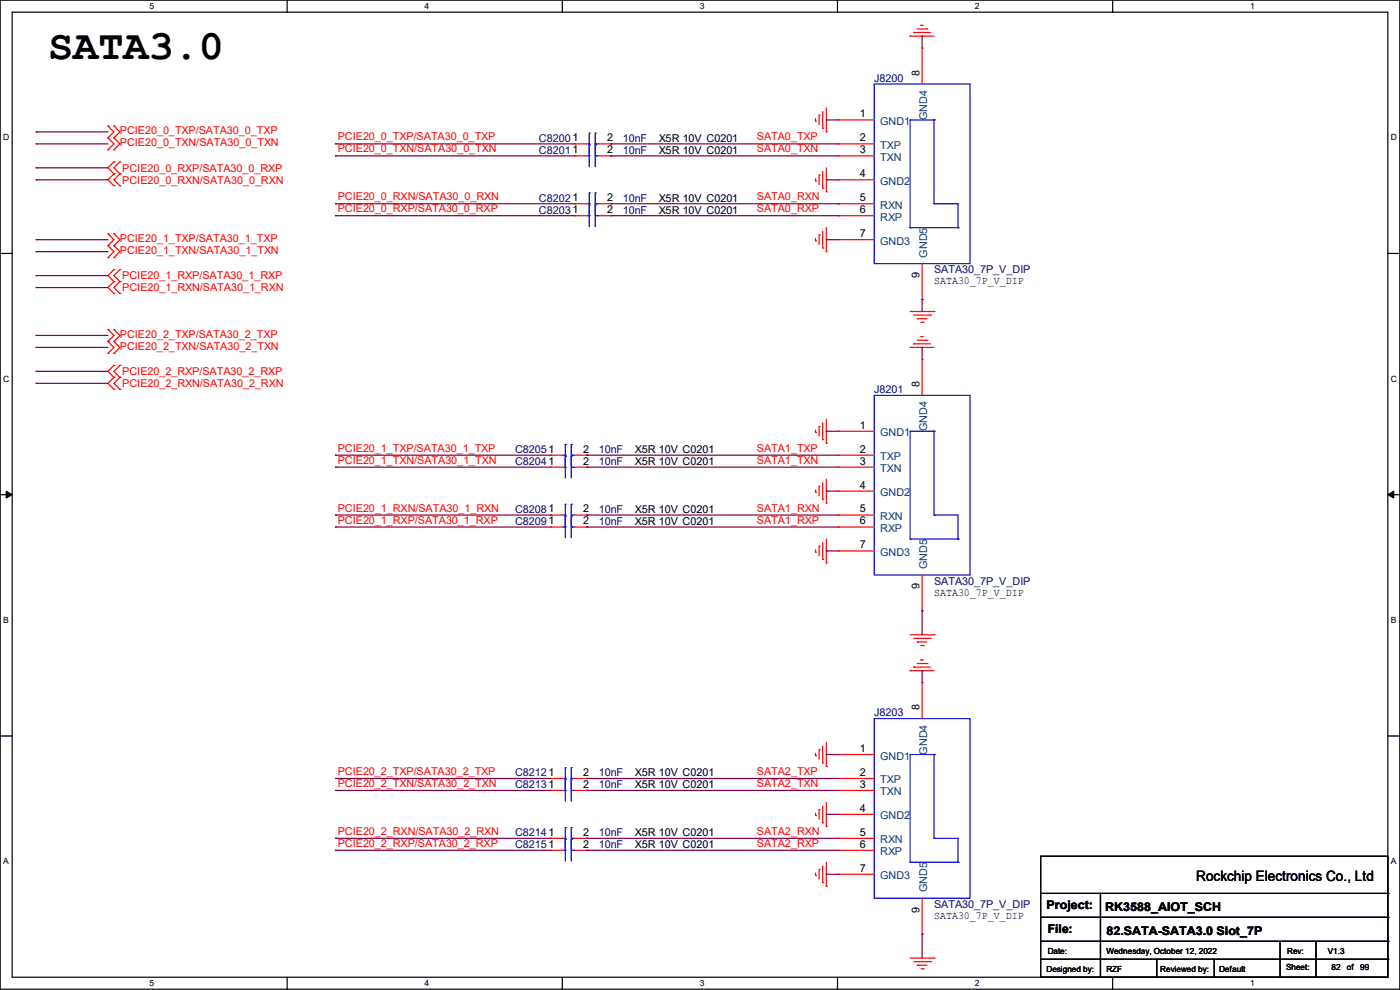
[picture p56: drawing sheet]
<svg xmlns="http://www.w3.org/2000/svg" width="297mm" height="210mm" viewBox="0 0 297 210" stroke-linecap="round" stroke-linejoin="round" font-family="sans-serif">
<defs><g id="words">
<text font-size="8.9" x="10.2" y="12.5">SATA3.0</text>
<text font-size="3" x="253.8" y="186.9">Rockchip Electronics Co., Ltd</text>
<g font-size="2.5">
<text x="222" y="192.9">Project:</text>
<text x="222.3" y="198">File:</text>
<text x="234.5" y="193.2">RK3588_AIOT_SCH</text>
<text x="234.7" y="198.2">82.SATA-SATA3.0 Slot_7P</text>
</g>
<g font-size="2.3" fill="#000080">
<text x="185.5" y="17.4">J8200</text>
<text x="114.3" y="30.1">C82001</text>
<text x="114.3" y="32.6">C82011</text>
<text x="132.1" y="30.1">10nF</text>
<text x="132.1" y="32.6">10nF</text>
<text x="114.3" y="45.3">C82031</text>
<text x="114.3" y="42.8">C82021</text>
<text x="132.1" y="45.3">10nF</text>
<text x="132.1" y="42.8">10nF</text>
<text x="198.2" y="58">SATA30_7P_V_DIP</text>
<text x="185.5" y="83.4">J8201</text>
<text x="109.3" y="96.1">C82051</text>
<text x="109.3" y="98.6">C82041</text>
<text x="127" y="96.1">10nF</text>
<text x="127" y="98.6">10nF</text>
<text x="109.3" y="108.8">C82081</text>
<text x="109.3" y="111.3">C82091</text>
<text x="127" y="108.8">10nF</text>
<text x="127" y="111.3">10nF</text>
<text x="198.2" y="124">SATA30_7P_V_DIP</text>
<text x="185.5" y="152">J8203</text>
<text x="109.3" y="164.7">C82121</text>
<text x="109.3" y="167.2">C82131</text>
<text x="127" y="164.7">10nF</text>
<text x="127" y="167.2">10nF</text>
<text x="109.3" y="179.9">C82151</text>
<text x="109.3" y="177.4">C82141</text>
<text x="127" y="179.9">10nF</text>
<text x="127" y="177.4">10nF</text>
<text x="198.2" y="192.6">SATA30_7P_V_DIP</text>
</g>
<g font-size="2.3">
<text x="195.1" y="16" transform="rotate(-90 195.1 16)">8</text>
<text x="128.8" y="30">2</text>
<text x="182.4" y="24.9">1</text>
<text x="182.4" y="30">2</text>
<text x="128.8" y="32.5">2</text>
<text x="139.7" y="30.1">X5R 10V C0201</text>
<text x="139.7" y="32.6">X5R 10V C0201</text>
<text x="182.4" y="32.5">3</text>
<text x="182.4" y="37.6">4</text>
<text x="128.8" y="45.2">2</text>
<text x="128.8" y="42.7">2</text>
<text x="139.7" y="45.3">X5R 10V C0201</text>
<text x="139.7" y="42.8">X5R 10V C0201</text>
<text x="182.4" y="42.7">5</text>
<text x="182.4" y="45.2">6</text>
<text x="182.4" y="50.3">7</text>
<text x="195.1" y="59" transform="rotate(-90 195.1 59)">9</text>
<text x="198.2" y="60.3">SATA30_7P_V_DIP</text>
<text x="195.1" y="82.1" transform="rotate(-90 195.1 82.1)">8</text>
<text x="182.4" y="90.9">1</text>
<text x="123.7" y="96">2</text>
<text x="123.7" y="98.6">2</text>
<text x="134.7" y="96.1">X5R 10V C0201</text>
<text x="134.7" y="98.6">X5R 10V C0201</text>
<text x="182.4" y="96">2</text>
<text x="182.4" y="98.6">3</text>
<text x="182.4" y="103.6">4</text>
<text x="123.7" y="108.7">2</text>
<text x="123.7" y="111.3">2</text>
<text x="134.7" y="108.8">X5R 10V C0201</text>
<text x="134.7" y="111.3">X5R 10V C0201</text>
<text x="182.4" y="108.7">5</text>
<text x="182.4" y="111.3">6</text>
<text x="182.4" y="116.3">7</text>
<text x="195.1" y="125" transform="rotate(-90 195.1 125)">9</text>
<text x="198.2" y="126.4">SATA30_7P_V_DIP</text>
<text x="195.1" y="150.7" transform="rotate(-90 195.1 150.7)">8</text>
<text x="182.4" y="159.5">1</text>
<text x="123.7" y="164.6">2</text>
<text x="123.7" y="167.1">2</text>
<text x="134.7" y="164.7">X5R 10V C0201</text>
<text x="134.7" y="167.2">X5R 10V C0201</text>
<text x="182.4" y="164.6">2</text>
<text x="182.4" y="167.1">3</text>
<text x="182.4" y="172.2">4</text>
<text x="123.7" y="179.8">2</text>
<text x="123.7" y="177.3">2</text>
<text x="134.7" y="179.9">X5R 10V C0201</text>
<text x="134.7" y="177.4">X5R 10V C0201</text>
<text x="182.4" y="177.3">5</text>
<text x="182.4" y="179.8">6</text>
<text x="182.4" y="184.9">7</text>
<text x="195.1" y="193.6" transform="rotate(-90 195.1 193.6)">9</text>
<text x="198.2" y="194.9">SATA30_7P_V_DIP</text>
</g>
<g font-size="2.3" fill="#f00">
<text x="25.4" y="28.5">PCIE20_0_TXP/SATA30_0_TXP</text>
<text x="71.7" y="29.8">PCIE20_0_TXP/SATA30_0_TXP</text>
<text x="160.6" y="29.8">SATA0_TXP</text>
<text x="25.4" y="31.1">PCIE20_0_TXN/SATA30_0_TXN</text>
<text x="71.7" y="32.3">PCIE20_0_TXN/SATA30_0_TXN</text>
<text x="160.6" y="32.3">SATA0_TXN</text>
<text x="26" y="36.4">PCIE20_0_RXP/SATA30_0_RXP</text>
<text x="26" y="38.9">PCIE20_0_RXN/SATA30_0_RXN</text>
<text x="71.7" y="42.5">PCIE20_0_RXN/SATA30_0_RXN</text>
<text x="71.7" y="45">PCIE20_0_RXP/SATA30_0_RXP</text>
<text x="160.6" y="42.5">SATA0_RXN</text>
<text x="160.6" y="45">SATA0_RXP</text>
<text x="25.4" y="53.9">PCIE20_1_TXN/SATA30_1_TXN</text>
<text x="25.4" y="51.4">PCIE20_1_TXP/SATA30_1_TXP</text>
<text x="26" y="59.3">PCIE20_1_RXP/SATA30_1_RXP</text>
<text x="26" y="61.8">PCIE20_1_RXN/SATA30_1_RXN</text>
<text x="25.4" y="71.7">PCIE20_2_TXP/SATA30_2_TXP</text>
<text x="25.4" y="74.3">PCIE20_2_TXN/SATA30_2_TXN</text>
<text x="26" y="79.6">PCIE20_2_RXP/SATA30_2_RXP</text>
<text x="26" y="82.1">PCIE20_2_RXN/SATA30_2_RXN</text>
<text x="71.7" y="95.8">PCIE20_1_TXP/SATA30_1_TXP</text>
<text x="160.6" y="95.8">SATA1_TXP</text>
<text x="71.7" y="98.4">PCIE20_1_TXN/SATA30_1_TXN</text>
<text x="160.6" y="98.4">SATA1_TXN</text>
<text x="71.7" y="108.5">PCIE20_1_RXN/SATA30_1_RXN</text>
<text x="71.7" y="111.1">PCIE20_1_RXP/SATA30_1_RXP</text>
<text x="160.6" y="108.5">SATA1_RXN</text>
<text x="160.6" y="111.1">SATA1_RXP</text>
<text x="71.7" y="164.4">PCIE20_2_TXP/SATA30_2_TXP</text>
<text x="71.7" y="167">PCIE20_2_TXN/SATA30_2_TXN</text>
<text x="160.6" y="164.4">SATA2_TXP</text>
<text x="160.6" y="167">SATA2_TXN</text>
<text x="71.7" y="177.1">PCIE20_2_RXN/SATA30_2_RXN</text>
<text x="71.7" y="179.7">PCIE20_2_RXP/SATA30_2_RXP</text>
<text x="160.6" y="177.1">SATA2_RXN</text>
<text x="160.6" y="179.7">SATA2_RXP</text>
</g>
<g font-size="2.3" fill="#004080">
<text x="186.7" y="26.5">GND1</text>
<text x="196.7" y="25.4" transform="rotate(-90 196.7 25.4)">GND4</text>
<text x="186.7" y="31.6">TXP</text>
<text x="186.7" y="34.1">TXN</text>
<text x="186.7" y="39.2">GND2</text>
<text x="186.7" y="44.3">RXN</text>
<text x="186.7" y="46.8">RXP</text>
<text x="186.7" y="51.9">GND3</text>
<text x="196.7" y="54.7" transform="rotate(-90 196.7 54.7)">GND5</text>
<text x="186.7" y="92.5">GND1</text>
<text x="196.7" y="91.5" transform="rotate(-90 196.7 91.5)">GND4</text>
<text x="186.7" y="97.6">TXP</text>
<text x="186.7" y="100.2">TXN</text>
<text x="186.7" y="105.2">GND2</text>
<text x="186.7" y="110.3">RXN</text>
<text x="186.7" y="112.9">RXP</text>
<text x="186.7" y="117.9">GND3</text>
<text x="196.7" y="120.7" transform="rotate(-90 196.7 120.7)">GND5</text>
<text x="186.7" y="161.1">GND1</text>
<text x="196.7" y="160.1" transform="rotate(-90 196.7 160.1)">GND4</text>
<text x="186.7" y="166.2">TXP</text>
<text x="186.7" y="168.7">TXN</text>
<text x="186.7" y="173.8">GND2</text>
<text x="186.7" y="178.9">RXN</text>
<text x="186.7" y="181.4">RXP</text>
<text x="186.7" y="186.5">GND3</text>
<text x="196.7" y="189.3" transform="rotate(-90 196.7 189.3)">GND5</text>
</g>
<g font-size="1.8">
<text x="31.7" y="1.9">5</text>
<text x="90.1" y="1.9">4</text>
<text x="148.5" y="1.9">3</text>
<text x="206.8" y="1.9">2</text>
<text x="265.2" y="1.9">1</text>
<text x=".7" y="29.8">D</text>
<text x="295.1" y="29.8">D</text>
<text x=".7" y="80.9">C</text>
<text x="295.1" y="80.9">C</text>
<text x=".7" y="132.1">B</text>
<text x="295.1" y="132.1">B</text>
<text x=".7" y="183.3">A</text>
<text x="295.1" y="183.3">A</text>
<text x="222.3" y="202.3">Date:</text>
<text x="234.7" y="202.3">Wednesday, October 12, 2022</text>
<text x="273.1" y="202.3">Rev:</text>
<text x="281.7" y="202.3">V1.3</text>
<text x="31.7" y="209.2">5</text>
<text x="90.1" y="209.2">4</text>
<text x="148.5" y="209.2">3</text>
<text x="206.8" y="209.2">2</text>
<text x="222" y="206.1">Designed by:</text>
<text x="234.7" y="206.1">RZF</text>
<text x="246.2" y="206.1">Reviewed by:</text>
<text x="258.6" y="206.1">Default</text>
<text x="265.2" y="209.2">1</text>
<text x="272.8" y="205.9">Sheet:</text>
<text x="282.5" y="205.9">82</text>
<text x="285.7" y="205.9">of</text>
<text x="288.6" y="205.9">99</text>
</g>
</g></defs>
<path d="M0 0h297v209.8h-297zM2.6 2.6h291.8v204.7h-291.8z" fill="none" stroke="#000" stroke-width=".25"/>
<g fill="#fff">
<path d="M31.7 .3h1v2h-1z"/>
<path d="M31.7 207.6h1v1.9h-1z"/>
</g>
<path d="M60.9 0v2.6M60.9 207.3v2.5" fill="none" stroke="#000" stroke-width=".25"/>
<g fill="#fff">
<path d="M90.1 .3h1v2h-1z"/>
<path d="M90.1 207.6h1v1.9h-1z"/>
</g>
<path d="M119.3 0v2.6M119.3 207.3v2.5" fill="none" stroke="#000" stroke-width=".25"/>
<g fill="#fff">
<path d="M148.5 .3h.9v2h-.9z"/>
<path d="M148.5 207.6h.9v1.9h-.9z"/>
</g>
<path d="M177.7 0v2.6M177.7 207.3v2.5" fill="none" stroke="#000" stroke-width=".25"/>
<g fill="#fff">
<path d="M206.8 .3h1v2h-1z"/>
<path d="M206.8 207.6h1v1.9h-1z"/>
</g>
<path d="M236.1 0v2.6M236.1 207.3v2.5" fill="none" stroke="#000" stroke-width=".25"/>
<g fill="#fff">
<path d="M265.2 .3h1v2h-1z"/>
<path d="M265.2 207.6h1v1.9h-1z"/>
<path d="M.7 28.2h1.2v1.9h-1.2z"/>
<path d="M295.1 28.2h1.2v1.9h-1.2z"/>
<path d="M.7 79.3h1.2v2h-1.2z"/>
<path d="M295.1 79.3h1.2v2h-1.2z"/>
</g>
<path d="M0 53.8h2.6M294.4 53.8h2.6" fill="none" stroke="#000" stroke-width=".25"/>
<g fill="#fff">
<path d="M.7 130.5h1.2v2h-1.2z"/>
<path d="M295.1 130.5h1.1v2h-1.1z"/>
</g>
<path d="M0 104.9h2.6M294.4 104.9h2.6" fill="none" stroke="#000" stroke-width=".25"/>
<path d="M1.3 104.2l1.3 .7-1.3 .8zM294.4 104.9l1.3-.7v1.5z" fill="#000" stroke="#000" stroke-width=".21"/>
<g fill="#fff">
<path d="M.7 181.7h1.2v2h-1.2z"/>
<path d="M295.1 181.7h1.1v2h-1.1z"/>
</g>
<g fill="none" stroke="#000" stroke-width=".25">
<path d="M0 156.1h2.6M294.4 156.1h2.6M220.8 181.7h73.6v25.6h-73.6zM220.8 189.5h73.6M220.8 194.6h73.6M220.8 199.7h73.6M233.5 189.5v17.8M271.6 199.7v7.6M279.2 199.7v7.6M294.4 189.5h.1M294.4 194.6h.1M294.4 199.7h.1"/>
<path d="M220.8 203.5h73.6M233.5 207.3h.1M245.4 207.3h.1M245.4 203.5v3.8M257.6 207.3h.1M257.6 203.5v3.8M271.6 207.3h.1M279.2 207.3h.1M294.4 203.5h.1"/>
</g>
<g fill="none" stroke="#f00" stroke-width=".25">
<path d="M193.1 7.7h.1M193.1 7.7h5.1M193.8 6.9h.1M193.8 6.9h3.6M194.6 6.1h2M195.4 5.4h.1M195.4 5.4h.5M195.6 10.2h.1M195.6 10.2v7.6M196.6 6.1h.1M22.9 29.3h.1M22.9 26.7h.1"/>
<path d="M22.9 31.8h.1M22.9 26.7l1.3 1.3-1.3 1.3M22.9 29.3l1.3 1.2-1.3 1.3M24.2 29.3h.1M24.2 26.7h.1M24.2 31.8h.1M24.2 34.3h.1M24.2 36.9h.1M24.2 39.4h.1M24.2 26.7l1.2 1.3-1.2 1.3M24.2 29.3l1.2 1.2-1.2 1.3M24.2 34.3l-1.3 1.3 1.3 1.3"/>
<path d="M24.2 36.9l-1.3 1.2 1.3 1.3M25.4 36.9h.1M25.4 34.3h.1M25.4 39.4h.1M25.4 34.3l-1.2 1.3 1.2 1.3M25.4 36.9l-1.2 1.2 1.2 1.3M122 30.5h.1M122 33.1h.1M122 30.5h2.5M122 33.1h2.5M127 30.5h2.6M127 33.1h2.6"/>
<path d="M129.6 30.5h.1M129.6 33.1h.1M173 25.7h.1M173 38.4h.1M173 25.2v.5M173 37.9v.5M173.8 24.4h.1M173.8 37.1h.1M173.8 24.4v2.1M173.8 37.1v2.1M174.5 27.2h.1M174.5 39.9h.1"/>
<path d="M174.5 23.7v3.5M174.5 36.4v3.5M175.3 28h.1M175.3 22.9v5.1M175.3 35.6v5.1M177.8 25.4h.1M177.8 30.5h.1M177.8 33.1h.1M177.8 38.1h.1M177.8 25.4h7.7M177.8 30.5h7.7M177.8 33.1h7.7"/>
<path d="M177.8 38.1h7.7M22.9 54.7h.1M22.9 52.1h.1M22.9 49.6h.1M22.9 52.1l1.3 1.3-1.3 1.3M22.9 49.6l1.3 1.2-1.3 1.3M24.2 54.7h.1M24.2 52.1h.1M24.2 49.6h.1M24.2 59.7h.1M24.2 57.2h.1M24.2 52.1l1.2 1.3-1.2 1.3"/>
<path d="M24.2 49.6l1.2 1.2-1.2 1.3M24.2 59.7l-1.3 1.3 1.3 1.3M24.2 57.2l-1.3 1.3 1.3 1.2M25.4 59.7h.1M25.4 57.2h.1M25.4 59.7l-1.2 1.3 1.2 1.3M25.4 57.2l-1.2 1.3 1.2 1.2M122 45.8h.1M122 43.2h.1M122 45.8h2.5M122 43.2h2.5M127 45.8h2.6"/>
<path d="M127 43.2h2.6M129.6 45.8h.1M129.6 43.2h.1M173 51.1h.1M173 50.6v.5M173.8 49.8h.1M173.8 49.8v2.1M174.5 52.6h.1M174.5 49.1v3.5M175.3 40.7h.1M175.3 53.4h.1M175.3 48.3v5.1"/>
<path d="M177.8 43.2h.1M177.8 45.8h.1M177.8 50.8h.1M177.8 45.8h7.7M177.8 43.2h7.7M177.8 50.8h7.7M195.6 55.9v7.6M22.9 72.4h.1M22.9 69.9h.1M22.9 75h.1M22.9 69.9l1.3 1.3-1.3 1.2M22.9 72.4l1.3 1.3-1.3 1.3"/>
<path d="M24.2 62.3h.1M24.2 72.4h.1M24.2 69.9h.1M24.2 75h.1M24.2 77.5h.1M24.2 69.9l1.2 1.3-1.2 1.2M24.2 72.4l1.2 1.3-1.2 1.3M24.2 77.5l-1.3 1.3 1.3 1.3M25.4 62.3h.1M25.4 77.5h.1M25.4 77.5l-1.2 1.3 1.2 1.3M193.1 73.7h.1"/>
<path d="M193.1 66.1h5.1M193.1 73.7h5.1M193.8 72.9h.1M193.8 66.8h3.6M193.8 72.9h3.6M194.6 67.6h.1M194.6 67.6h2M194.6 72.2h2M195.4 71.4h.1M195.4 68.4h.5M195.4 71.4h.5M195.6 76.2h.1"/>
<path d="M195.6 63.5h.1M195.6 76.2v7.7M195.9 68.4h.1M196.6 72.2h.1M197.4 66.8h.1M198.2 66.1h.1M24.2 80.1h.1M24.2 82.6h.1M24.2 80.1l-1.3 1.2 1.3 1.3M25.4 80.1h.1M25.4 82.6h.1M25.4 80.1l-1.2 1.2 1.2 1.3"/>
<path d="M116.9 96.6h.1M116.9 99.1h.1M116.9 96.6h2.5M116.9 99.1h2.5M122 96.6h2.5M122 99.1h2.5M124.5 96.6h.1M124.5 99.1h.1M173 91.7h.1M173 91.2v.5M173.8 90.5h.1M173.8 90.5v2"/>
<path d="M174.5 93.3h.1M174.5 89.7v3.6M175.3 94h.1M175.3 88.9v5.1M177.8 91.5h.1M177.8 96.6h.1M177.8 99.1h.1M177.8 96.6h7.7M177.8 91.5h7.7M177.8 99.1h7.7M116.9 109.3h.1M116.9 111.8h.1"/>
<path d="M116.9 109.3h2.5M116.9 111.8h2.5M122 109.3h2.5M122 111.8h2.5M124.5 109.3h.1M124.5 111.8h.1M173 104.4h.1M173 117.1h.1M173 103.9v.5M173 116.6v.5M173.8 103.2h.1M173.8 115.9h.1"/>
<path d="M173.8 103.2v2M173.8 115.9v2M174.5 106h.1M174.5 118.7h.1M174.5 102.4v3.6M174.5 115.1v3.6M175.3 106.7h.1M175.3 119.4h.1M175.3 101.6v5.1M175.3 114.3v5.1M177.8 104.2h.1M177.8 109.3h.1"/>
<path d="M177.8 111.8h.1M177.8 116.9h.1M177.8 109.3h7.7M177.8 111.8h7.7M177.8 104.2h7.7M177.8 116.9h7.7M193.1 134.7h5.1M193.8 135.4h3.6M194.6 136.2h.1M194.6 136.2h2M195.4 140h.1M195.4 136.9h.5"/>
<path d="M195.4 140h.5M195.6 129.6h.1M195.6 122v7.6M195.9 136.9h.1M197.4 135.4h.1M198.2 134.7h.1M173 159.8v.5M173.8 159h.1M173.8 159v2.1M174.5 158.3v3.5M175.3 157.5v5.1M193.1 142.3h.1"/>
<path d="M193.1 142.3h5.1M193.8 141.5h.1M193.8 141.5h3.6M194.6 140.8h2M195.6 144.8h.1M195.6 144.8v7.6M196.6 140.8h.1M116.9 165.1h.1M116.9 167.7h.1M116.9 177.8h.1M116.9 165.1h2.5M116.9 167.7h2.5"/>
<path d="M116.9 177.8h2.5M122 165.1h2.5M122 167.7h2.5M122 177.8h2.5M124.5 165.1h.1M124.5 167.7h.1M124.5 177.8h.1M173 160.3h.1M173 173h.1M173 172.5v.5M173.8 171.7h.1M173.8 171.7v2.1"/>
<path d="M174.5 161.8h.1M174.5 174.5h.1M174.5 171v3.5M175.3 162.6h.1M175.3 175.3h.1M175.3 170.2v5.1M177.8 160.1h.1M177.8 165.1h.1M177.8 167.7h.1M177.8 172.8h.1M177.8 177.8h.1M177.8 165.1h7.7"/>
<path d="M177.8 167.7h7.7M177.8 160.1h7.7M177.8 172.8h7.7M177.8 177.8h7.7M116.9 180.4h.1M116.9 180.4h2.5M122 180.4h2.5M124.5 180.4h.1M173 185.7h.1M173 185.2v.5M173.8 184.4h.1M173.8 184.4v2.1"/>
<path d="M174.5 187.2h.1M174.5 183.7v3.5M175.3 188h.1M175.3 182.9v5.1M177.8 180.4h.1M177.8 185.5h.1M177.8 180.4h7.7M177.8 185.5h7.7M195.6 198.2h.1M195.6 190.5v7.7M193.1 203.2h5.1M193.8 204h3.6"/>
<path d="M194.6 204.8h.1M194.6 204.8h2M195.4 205.5h.5M195.9 205.5h.1M197.4 204h.1M198.2 203.2h.1"/>
</g>
<g fill="none" stroke="#00f" stroke-width=".25">
<path d="M185.5 17.8h20.3v38.1h-20.3zM124.5 30.5h.5M124.5 33.1h.5M125 30.5h.1M125 28.2h.1M125 33.1h.1M125 30.8h.1M125 28.2v7.1M126.3 28.2h.1M126.3 30.5h.1M126.3 30.8h.1M126.3 33.1h.1"/>
<path d="M126.3 28.2v7.1M126.3 30.5h.7M126.3 33.1h.7M198.2 25.4h.1M198.2 25.4h-5.1v22.9M198.2 25.4v17.8M124.5 45.8h.5M124.5 43.2h.5M125 45.8h.1M125 43.5h.1M125 43.2h.1M125 40.9h.1"/>
<path d="M125 40.9v7.1M126.3 43.5h.1M126.3 45.8h.1M126.3 40.9h.1M126.3 43.2h.1M126.3 45.8h.7M126.3 40.9v7.1M126.3 43.2h.7M193.1 48.3h.1M193.1 48.3h10.1M198.2 43.2h.1M198.2 43.2h5v5.1"/>
<path d="M203.2 48.3h.1M119.4 96.6h.5M119.4 99.1h.5M119.9 96.6h.1M119.9 94.3h.1M119.9 99.1h.1M119.9 96.8h.1M119.9 94.3v7.1M121.2 94.3h.1M121.2 96.6h.1M121.2 96.8h.1M121.2 99.1h.1"/>
<path d="M121.2 94.3v7.1M121.2 96.6h.8M121.2 99.1h.8M185.5 83.9h20.3v38.1h-20.3zM198.2 91.5h.1M198.2 91.5h-5.1v22.8M198.2 91.5v17.8M119.4 109.3h.5M119.4 111.8h.5M119.9 109.3h.1M119.9 107h.1M119.9 111.8h.1"/>
<path d="M119.9 109.5h.1M119.9 107v7.1M121.2 107h.1M121.2 109.3h.1M121.2 109.5h.1M121.2 111.8h.1M121.2 109.3h.8M121.2 107v7.1M121.2 111.8h.8M193.1 114.3h.1M193.1 114.3h10.1M198.2 109.3h.1"/>
<path d="M198.2 109.3h5v5M203.2 114.3h.1M185.5 152.4h20.3v38.1h-20.3zM119.4 165.1h.5M119.4 167.7h.5M119.4 177.8h.5M119.9 178.1h.1M119.9 165.1h.1M119.9 162.9h.1M119.9 167.7h.1M119.9 165.4h.1M119.9 177.8h.1"/>
<path d="M119.9 175.6h.1M119.9 162.9v7.1M119.9 175.6v7.1M121.2 178.1h.1M121.2 162.9h.1M121.2 165.1h.1M121.2 165.4h.1M121.2 167.7h.1M121.2 175.6h.1M121.2 177.8h.1M121.2 162.9v7.1M121.2 175.6v7.1"/>
<path d="M121.2 165.1h.8M121.2 167.7h.8M121.2 177.8h.8M198.2 177.8h.1M198.2 160.1h.1M198.2 160.1h-5.1v22.8M198.2 177.8h5v5.1M198.2 160.1v17.7M119.4 180.4h.5M119.9 180.4h.1M121.2 180.4h.1M121.2 180.4h.8"/>
<path d="M193.1 182.9h.1M193.1 182.9h10.1M203.2 182.9h.1"/>
</g>
<g fill="none" stroke="#800040" stroke-width=".25">
<path d="M195.6 7.7h.1M195.6 7.7v2.5M7.7 38.1h.1M7.7 28h.1M7.7 35.6h.1M7.7 30.5h.1M7.7 38.1h15.2M7.7 30.5h15.2M7.7 28h15.2M7.7 35.6h15.2M71.2 30.5h.1M71.2 33.1h.1"/>
<path d="M71.2 30.5h50.8M71.2 33.1h50.8M129.6 30.5h.1M129.6 33.1h.1M129.6 30.5h48.2M129.6 33.1h48.2M175.3 25.4h.1M175.3 38.1h.1M175.3 25.4h2.5M175.3 38.1h2.5M7.7 58.5h.1M7.7 53.4h.1"/>
<path d="M7.7 50.8h.1M7.7 50.8h15.2M7.7 58.5h15.2M7.7 53.4h15.2M71.2 43.2h.1M71.2 45.8h.1M71.2 43.2h50.8M71.2 45.8h50.8M129.6 43.2h48.2M129.6 45.8h48.2M175.3 50.8h.1M175.3 50.8h2.5"/>
<path d="M177.8 43.2h.1M177.8 45.8h.1M7.7 61h.1M7.7 78.8h.1M7.7 73.7h.1M7.7 71.2h.1M7.7 61h15.2M7.7 78.8h15.2M7.7 73.7h15.2M7.7 71.2h15.2M195.6 63.5h.1M195.6 73.7h.1"/>
<path d="M195.6 63.5v2.6M195.6 73.7v2.5M7.7 81.3h.1M7.7 81.3h15.2M71.2 99.1h.1M71.2 96.6h.1M71.2 99.1h45.7M71.2 96.6h45.7M124.5 96.6h.1M124.5 99.1h.1M124.5 99.1h53.3M124.5 96.6h53.3"/>
<path d="M175.3 91.5h.1M175.3 91.5h2.5M71.2 109.3h.1M71.2 111.8h.1M71.2 109.3h45.7M71.2 111.8h45.7M124.5 109.3h.1M124.5 111.8h.1M124.5 109.3h53.3M124.5 111.8h53.3M175.3 104.2h.1M175.3 116.9h.1"/>
<path d="M175.3 104.2h2.5M175.3 116.9h2.5M195.6 129.6h.1M195.6 129.6v5.1M195.6 142.3h.1M195.6 142.3v2.5M71.2 165.1h.1M71.2 167.7h.1M71.2 177.8h.1M71.2 165.1h45.7M71.2 167.7h45.7M71.2 177.8h45.7"/>
<path d="M124.5 177.8h.1M124.5 165.1h.1M124.5 167.7h.1M124.5 165.1h53.3M124.5 167.7h53.3M124.5 177.8h53.3M175.3 160.1h.1M175.3 172.8h.1M175.3 160.1h2.5M175.3 172.8h2.5M71.2 180.4h.1M71.2 180.4h45.7"/>
<path d="M124.5 180.4h.1M124.5 180.4h53.3M175.3 185.5h.1M175.3 185.5h2.5M195.6 198.2h.1M195.6 198.2v5"/>
</g>
<use href="#words"/>
</svg>
